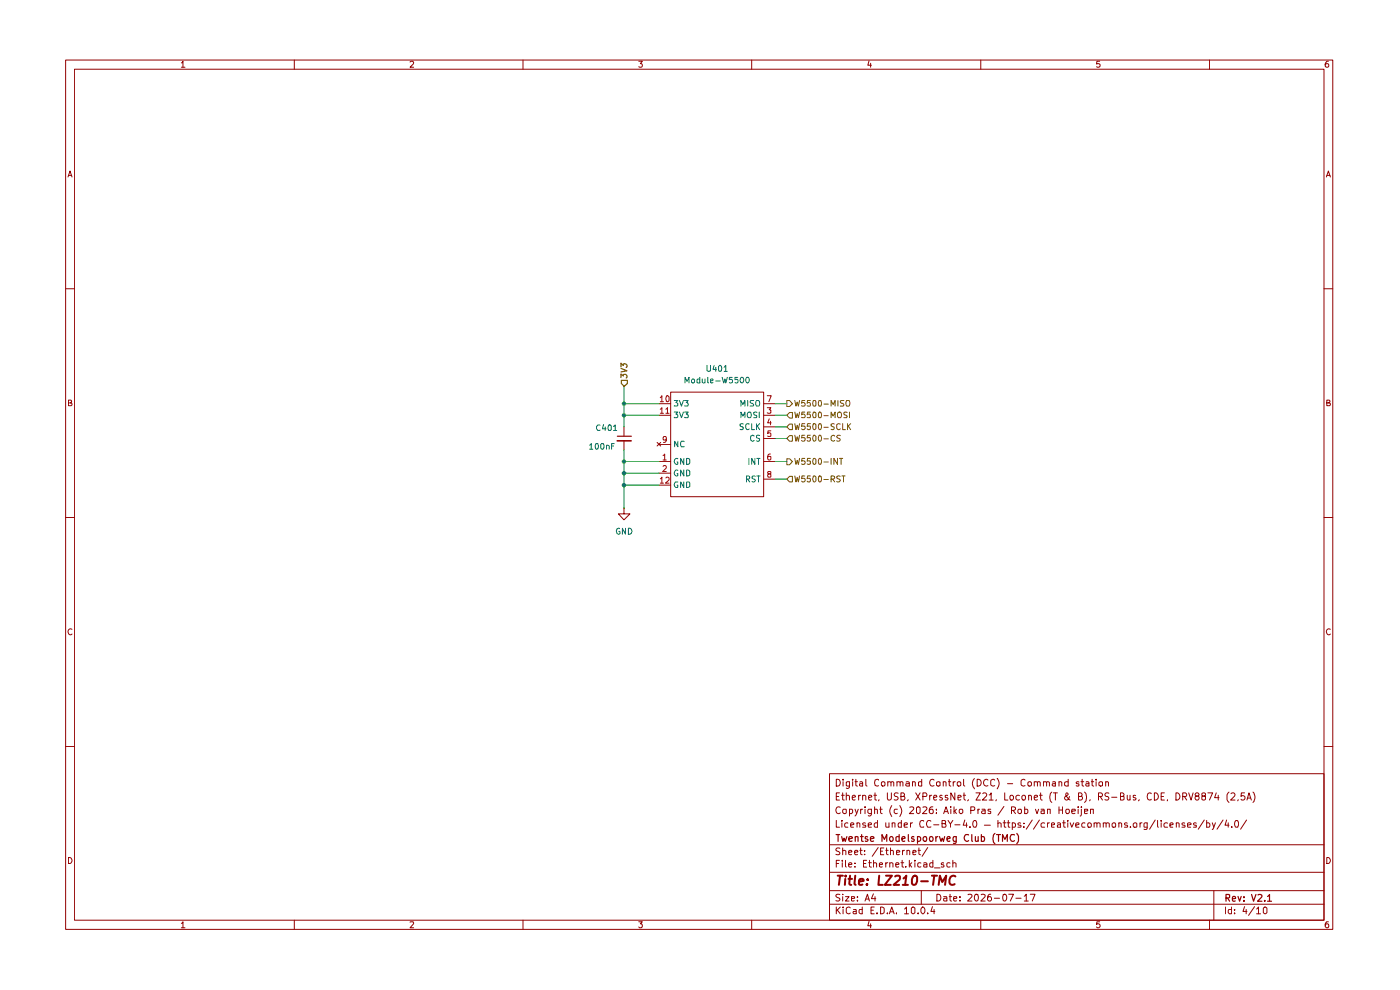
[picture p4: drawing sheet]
<svg xmlns="http://www.w3.org/2000/svg" width="297mm" height="210mm" viewBox="0 0 297 210" stroke-linecap="round" stroke-linejoin="round" font-family="sans-serif">
<g fill="none" stroke="#920000" stroke-width=".21">
<path d="M13.9 12.7h268.8v184.4h-268.8zM15.8 14.7h265.1v180.5h-265.1zM38.5 13.3h.1l.2-.3v1.3M38.5 14.3h.7M62.4 12.7v2M87 13.2l.5-.2 .3 .2-.1 .4-.7 .7h.8M111 12.7v2M135.5 13h.8l-.5 .5 .4 .1v.6h-.7M159.5 12.7v2M184.4 12.9l-.3 .9h.8M184.7 13.4v.9M208.1 12.7v2"/>
<path d="M233.3 13h-.6l-.1 .6h.7v.6h-.7M256.6 12.7v2M281.8 13a.71 .71 0 0 0-.7 .5 .71 .71 0 0 0 .3 .8l.4-.1v-.6l-.4-.1-.3 .3M14.4 37.5l.5-1.2 .4 1.2M14.5 37.2h.7M281.4 37.5l.4-1.2 .4 1.2M281.5 37.2h.6M13.9 61.3h1.9M280.9 61.3h1.8M14.5 85.5h.4l.3-.3-.2-.3h-.5v1.2h.6l.2-.5-.4-.1M132.4 90.5v2M132.4 93.5v2"/>
<path d="M281.5 85.5h.4l.2-.3-.1-.3h-.5v1.2h.6l.1-.5-.3-.1M13.9 109.8h1.9M280.9 109.8h1.8M15.3 133.5a.59 .59 0 0 0-.9 .5 .59 .59 0 0 0 .8 .6l.1-.1M282.2 133.5a.59 .59 0 0 0-.8 .5 .59 .59 0 0 0 .7 .6l.1-.1M13.9 158.4h1.9M280.9 158.4h1.8M176 164.1h104.9v31.1h-104.9zM176 179.2h104.9M177.4 174v1.5h.7M177.4 165.3a.73 .73 0 0 1 .9 .7 .73 .73 0 0 1-.9 .7zM177.4 168.9h.5"/>
<path d="M178.1 168.2h-.7v1.5h.7M178.2 180l-.6-.1-.3 .2 .1 .4 .8 .4-.1 .3h-.8M178.3 171.2a.67 .67 0 0 0-1 .6 .67 .67 0 0 0 .9 .7l.1-.1M178.5 168.7h.6M178.6 174v.2M178.6 174.5v1M178.8 168.2v1.4l.3 .1M178.8 179.9v1.4M178.9 171.7h.6l-.1 .8a.45 .45 0 0 1-.6-.2zM178.9 165.3v.2M178.9 165.8v.9M179.5 168.9l.1-.1a.36 .36 0 0 1 .6 .1v.8"/>
<path d="M179.5 168.2v1.5M179.9 174.6a.45 .45 0 0 0-.7 .2l.1 .6 .6 .1M180.2 172.5l.4 .1 .3-.3-.2-.6h-.5v1.4M180.2 165.8v1.2a.45 .45 0 0 1-.7 .2M180.2 165.9h-.7v.8h.7M180.5 175l.6-.1-.1-.4h-.4l-.1 .2v.6v.2h.6M180.8 169.2l.7-.2-.2-.3-.4 .1-.1 .7 .3 .2 .3-.1M180.9 165.3v.2M180.9 165.8v.9M181.4 171.7l.3 .9M181.4 165.8h.5M181.6 165.3v1.3l.3 .1"/>
<path d="M181.8 174.7l.2-.2 .4 .2v.8M181.8 174.5v1M182.1 171.7l-.7 1.4M182.2 168.7v1M182.4 165.9l.4-.1 .2 .2v.7M182.6 179.9v1.2l.3 .2M182.6 168.7l-.4 .2M182.6 171.7v.9M183 171.7h-.3l-.1 .2M183 168.9l.1-.1a.36 .36 0 0 1 .6 .1v.8M183 166.2h-.6l-.1 .2 .3 .3h.4M183 168.7v1"/>
<path d="M183.5 171.1v.1M183.5 171.7v.9M183.6 174.6l-.3-.1-.3 .2 .1 .3h.5v.5h-.6M183.7 165.3v1.3l.2 .1M184.2 175l.7-.1v-.3l-.5-.1-.2 .2 .1 .8h.6M184.3 169.2l.6-.2-.1-.3-.4 .1-.1 .7 .1 .2 .5-.1M184.9 172.5a.52 .52 0 0 1-.8-.2l.2-.6h.6l-.1 1.2-.3 .2-.3-.1M185.4 168.7h.6M185.5 171.7h.5l.1 .9M185.5 171.1v1.5M185.6 168.2v1.4l.4 .1M186.1 174v1.5h-.5l-.1-.7 .2-.3 .4 .1"/>
<path d="M186.3 179.8l-1.3 1.8M186.4 165.5a.55 .55 0 0 0-.7 0 .55 .55 0 0 0-.2 .7l.1 .4 .4 .1h.4M186.5 169.6l-.1 .3M186.6 171.7h.6M186.8 171.1v1.3l.4 .2M187.1 165.9h.6v.8h-.6zM187.5 179.9h-.7v1.4h.7M187.9 174.5l.1 1 .6-.1M188.1 179.9v1.2l.3 .2M188.3 168.2v1.2l.2 .3 .4-.1 .2-.2v-1.2M188.3 165.9l.5-.1 .2 .2v.7M188.3 165.8v.9"/>
<path d="M188.6 174.5v1M188.9 179.9v1.4M189 166l.2-.2 .4 .2v.7M189.2 170.9a1.74 1.74 0 0 0 0 2.3M189.3 174.7l.1-.2 .5 .1v.9M189.3 174.5v1M190.3 165.9l.4-.1 .3 .2v.7M190.3 165.8v.9M190.4 171.7h-.5l-.2 .2v.4l.2 .3 .5-.1M190.5 168.3l-.6-.1-.1 .2v.4l.6 .2 .1 .4-.3 .3-.5-.1M190.9 170.9a1.74 1.74 0 0 1 0 2.3M191 166l.1-.2 .5 .2v.7"/>
<path d="M191.1 168.9h.5l.2-.1 .1-.3-.3-.3h-.5v1.5h.6a.45 .45 0 0 0 .1-.8h-.2M191.2 174v1.5h-.6v-.9h.6M191.8 175l.7-.1v-.3l-.4-.1-.3 .2 .1 .8h.6M192.2 165.9l.5-.1 .2 .2v.7M192.7 169.6l-.2 .3M192.9 166.2h-.7l-.1 .2 .3 .3h.5M193 171.2l.6-.1 .2 .5-.9 1h.9M193.2 174.5v1M193.6 174.5l-.4 .3M193.6 165.9l.4-.1 .2 .2v.7M193.6 165.8v.9M194.3 168.2l.9 1.5"/>
<path d="M194.5 171.2l.4-.1 .3 .3v.9l-.3 .3-.5-.3zM194.9 179.9v1.2l.4 .2M195.2 168.2l-.9 1.5M195.5 165.9h-.6v.8h.6M195.5 165.3v1.4M195.8 171.2l.6-.1 .2 .5-.9 1h.9M195.8 168.9h.7a.45 .45 0 0 0-.1-.7h-.6v1.5M196 174.2v-.1a.5 .5 0 0 0-.8 .3v.9l.2 .2 .6-.1M196.8 179.8l-1.2 1.8M197.2 168.7v1M197.5 174.2l-.1-.1a.75 .75 0 0 0-.9 .4 .75 .75 0 0 0 .3 1l.7-.1M197.6 168.7l-.4 .2"/>
<path d="M197.9 171.1l-.5 .1a1.01 1.01 0 0 0-.1 1.3h.6l.1-.5-.3-.3h-.4l-.2 .3M198.1 169.2l.6-.2-.1-.3-.4 .1-.1 .7 .1 .2 .5-.1M198.1 175h1.1M198.2 165.5a.68 .68 0 0 0-1 .4 .68 .68 0 0 0 .7 .8h.3M198.7 172.4v.2M198.7 171.7v.1M198.7 165.9h.7v.8h-.7zM199.9 174.7h.6v-.6l-.6-.1v1.5h.6l.2-.5-.3-.3M199.9 168.8l-.4-.1-.2 .2 .2 .3 .4 .2v.2h-.6M200.1 165.9l.4-.1 .2 .2v.7M200.1 165.8v.9M200.2 172.6l.5-1.5 .5 1.5"/>
<path d="M200.4 172.2h.6M201 168.8h-.5v.3l.6 .3-.1 .3-.5-.1M201.1 174l.5 .8 .5-.8M201.2 165.8h.5M201.4 165.3v1.3l.3 .1M201.6 174.8v.7M201.7 171.1v.1M201.7 171.7v.9M202.2 165.8v.9M202.4 171.1v1.5M202.5 172l.4 .6M202.6 168.2v1.5l-.9-1.5v1.5"/>
<path d="M202.6 175h1.1M202.6 165.8l-.4 .3M202.9 171.7l-.5 .5M203.2 165.9h.5v.8h-.5zM203.2 169.2l.7-.2-.1-.2h-.6v.8h.6M203.6 171.7h.6l.1 .6-.3 .3h-.3l-.2-.3zM204.3 168.7h.5M204.4 165.3v1.3l.3 .1M204.5 168.2v1.3l.3 .2M204.7 173.9l-.4 1.1h.9M205 174.5v1M205.4 169.6l-.1 .3"/>
<path d="M205.8 175.4v.1M205.9 171.9l.8-.1v-.6l-.8-.1v1.5M206.7 174a.78 .78 0 0 1 .6 .6 .78 .78 0 0 1-.3 .8l-.4 .1-.1-.3a.99 .99 0 0 1 .2-1.2zM206.7 165.1a1.64 1.64 0 0 0 0 2.2M207 168.2h1l-1 1.5h1M207.3 165.3a.73 .73 0 0 1 .9 .7 .73 .73 0 0 1-.9 .7zM207.5 171.7v.9M207.8 171.7h-.2l-.1 .2M208.3 171.7h.6l.1 .9M208.5 168.4l.2-.2h.3l.3 .4-.9 1.1h.9M208.8 175h1.3M209 172h-.5l-.3 .2 .3 .4 .5-.1"/>
<path d="M209.6 165.5a.65 .65 0 0 0-1 .5 .65 .65 0 0 0 .9 .7h.1M209.8 168.6l.4-.2 .1-.2v1.5M209.8 169.7h.9M210.2 171.7h-.5l-.1 .1 .2 .3 .4 .1v.3h-.6M211 165.5l-.4-.2-.4 .3 .1 1 .3 .1h.4M211.4 169.6l-.1 .3M211.5 165.1a1.62 1.62 0 0 1 0 2.2M211.7 174.7l.3-.2 .4 .2v.8M211.7 174v1.5M212.8 174.5h.6M213 171.1l-1.3 1.8M213.1 174v1.3v.2h.3"/>
<path d="M213.1 168.2v1.5h.7M213.7 174.5h.5M213.7 166.2h1.1M213.9 174v1.3l.1 .2h.2M214.3 168.8l.5-.1 .2 .2v.5l-.2 .3-.5-.1zM214.6 171.9l.7-.1 .1-.1-.1-.5-.7-.1v1.5M214.8 174.6a.45 .45 0 0 1 .6 .2l-.1 .6-.5 .1M214.8 174.5v1.5M214.9 171.9l.5 .7M216.1 171.7h.5v.8a.45 .45 0 0 1-.7-.2zM216.3 168.8a.52 .52 0 0 0-.8 .1l.2 .7h.6M216.5 174.6l-.3-.1-.3 .2 .1 .3h.5v.5h-.6"/>
<path d="M216.8 168.9l.2-.2 .5 .1v.8l-.5 .1-.2-.3zM217.2 175.4v.1M217.2 174.6v.1M217.4 171.7h.5l.2 .2v.4l-.3 .3-.4-.1M217.4 171.1v1.5M217.5 165.5l-.5-.2-.4 .3 .1 1 .3 .1h.5M218.1 165.9h.6v.8h-.6zM218.2 168.9v-.1a.36 .36 0 0 1 .6 .1v.8M218.2 168.7v1M219 173.9l-1.3 2M219.4 169.2l.7-.2v-.2l-.4-.1-.3 .2 .1 .7h.6M219.4 165.9l.4-.1 .3 .2v.7"/>
<path d="M219.4 165.8v.9M219.7 171.7l.3 .9 .3-.9M220.1 166l.2-.2 .4 .2v.7M220.5 173.9l-1.3 2M220.5 168.7h.6M220.8 168.2v1.3l.3 .2M220.8 171.7h.6l.1 .9M221.4 165.9l.4-.1 .2 .2v.7M221.4 165.8v.9M221.5 172l-.7 .1v.4h.7M221.6 174.6a.52 .52 0 0 0-.8 .2l.2 .7h.6M222 166l.2-.2 .4 .2v.7"/>
<path d="M222.2 171.7h.6v.9M222.2 171.7v.9M222.2 174.5v1M222.6 174.5l-.4 .3M223 175l.7-.1-.1-.4h-.4l-.2 .2v.6l.1 .2h.5M223.1 168a1.62 1.62 0 0 0 0 2.2M223.3 165.9h.6v.8M223.5 168.2h.8M223.9 166.2h-.6l-.1 .2 .3 .3h.4M223.9 168.2v1.5M224.3 174.6l.4-.1 .3 .2v.8h-.7v-.5l.7-.1M224.7 165.9l.4-.1 .2 .2v.7"/>
<path d="M224.7 165.8v.9M224.7 171.1v1.5M224.7 171.8h.7M225.4 174.5h.6M225.4 171.1v1.5M225.7 174v1.3l.1 .2h.2M226.3 171.7h.4l.2 .2v.4l-.3 .3h-.2l-.3-.3zM226.5 174v.2M226.5 174.5v1M226.6 165.9l-.4-.1-.4 .3 .1 .6h.7M226.6 165.3v1.4M226.9 168.9a.58 .58 0 0 1-.3 .7 .58 .58 0 0 1-.7-.1v-.5l.7-.5-.2-.3-.3 .4 .9 1.1"/>
<path d="M227 174.5l.4 1 .4-1M227.4 172.1l.7-.1-.1-.3h-.5l-.1 .1v.6l.2 .2 .4-.1M228.2 175l.7-.1v-.3l-.4-.1-.3 .2 .1 .8h.6M228.7 171.1v.1M228.7 171.7v.9M228.8 168.9h.5l.2-.1 .1-.3-.3-.3h-.5v1.5h.5l.3-.2 .1-.3-.4-.3M228.9 165.9l-.3-.1-.3 .2 .1 .2 .5 .1v.4h-.6M229.3 165.8h.6M229.4 171.7v1.1l-.3 .3M229.4 171.1v.1M229.6 165.3v1.3l.3 .1M230.1 172.1l.7-.1-.1-.3h-.6v.8h.6"/>
<path d="M230.1 168a1.62 1.62 0 0 1 0 2.2M230.2 174.6l-.5-.1-.2 .3 .2 .7h.5M230.4 165.9l.4-.1 .2 .2v.7M230.8 174.6a.45 .45 0 0 1 .7 .2l-.1 .6-.6 .1zM231 166.2h-.6l-.1 .2 .2 .3h.5M231.3 169.6l-.1 .3M231.3 171.7h.6v.9M231.3 171.7v.9M231.5 165.8h.5M231.7 165.3v1.3l.3 .1M232.1 174.7l.3-.2 .3 .1v.9M232.1 174.5v1"/>
<path d="M232.5 165.3v.2M232.5 165.8v.9M232.7 174.7l.3-.2 .4 .2v.8M233 168.9h.7l.2-.2-.1-.3-.3-.2h-.5v1.5M233.2 165.9h.7v.8h-.7zM233.4 168.9l.5 .8M234.1 174.7l.2-.2 .3 .1v.9M234.1 174.5v1M234.6 165.9l.4-.1 .2 .2v.7M234.6 165.8v.9M234.6 174.7l.3-.2 .4 .2v.8M235.2 168.3l-.6-.1-.1 .2v.4l.1 .1h.4l.2 .5-.2 .3-.6-.1"/>
<path d="M235.8 169.1h1.1M236.2 174.5h.2l.3 .3-.1 .7h-.5l-.2-.3v-.4zM237.4 174.7l.1-.2 .5 .2v.8M237.4 174.5v1M237.7 168.9h.6l.2-.3-.1-.2-.7-.2v1.5h.5l.3-.2v-.5l-.4-.1M239.1 174.6l-.3-.1-.3 .2 .1 .3h.5v.5h-.6M239.1 168.7l.1 .9 .4 .1 .1-.2M239.7 168.7v1M239.8 175.4v.1M240.4 174.8a.45 .45 0 0 1 .8-.1l-.1 .8h-.5zM240.9 168.8h-.5v.3l.6 .3-.3 .3-.3-.1M241.7 169.6l-.2 .3"/>
<path d="M241.8 174.5v1M242.3 174.5l-.5 .3M243.4 174.5v1.2l-.3 .3-.4-.1M243.4 174.6l-.5-.1-.2 .2v.7l.7 .1M244.2 168.4v-.1a.69 .69 0 0 0-.8 .2 .69 .69 0 0 0 .1 .9v.1a.55 .55 0 0 0 .7 .1v-.1M244.9 168.2a.77 .77 0 0 1 .8 .7 .77 .77 0 0 1-.8 .8zM245.1 173.9l-1.2 2M245.6 174v1.3l.1 .2M246.3 174v.2M246.3 174.5v1M246.3 168.9h.5M247 168.2h-.7v1.5h.7"/>
<path d="M247.7 174.6a.52 .52 0 0 0-.8 .2l.2 .7h.6M247.7 169.6l-.1 .3M248.2 175l.7-.1-.2-.4-.5 .2v.6l.1 .2h.5M249.5 168.2a.77 .77 0 0 1 .8 .7 .77 .77 0 0 1-.8 .8zM249.5 174.7l.2-.2 .4 .2v.8M249.5 174.5v1M250.9 168.9h.8a.45 .45 0 0 0-.2-.7h-.6v1.5M251.2 168.9l.6 .8M251.3 174.6l-.3-.1-.3 .2 .1 .3h.5v.5h-.6M251.9 175l.8-.1-.1-.3-.4-.1-.3 .2 .1 .8h.6M252.2 168.2l.5 1.5 .4-1.5M253.8 174.6l-.4-.1-.2 .2 .1 .3h.5v.5h-.6"/>
<path d="M253.8 168.9l-.3-.3 .1-.2 .2-.2h.3l.3 .4-.3 .3h-.5a.52 .52 0 0 0 .2 .8h.3a.46 .46 0 0 0 .3-.4 .46 .46 0 0 0-.3-.4M255.2 168.9l-.2-.2v-.3l.2-.2 .4 .1 .1 .4-.7 .2v.6l.2 .2 .5-.2v-.6h-.2M255.5 173.9l-1.3 2M256 174v1.5h.5l.2-.7-.3-.3-.4 .1M256.2 168.2h1.1l-.7 1.5M257.2 174.5l.3 1M257.8 174.5l-.5 1.4-.1 .1M258 168.2l-.3 1h.9M258.4 168.7v1M259.5 173.9l-1.3 2M260.2 173.9l-.3 1.1h.8M260.6 174.5v1"/>
<path d="M260.7 168l-.4 .6v1l.4 .6M261.1 168.4l.6-.2 .3 .4-.9 1.1h.9M261.3 175.4v.1M262.2 174a.78 .78 0 0 1 .6 .6 .78 .78 0 0 1-.2 .8l-.4 .1-.2-.3a.99 .99 0 0 1 .2-1.2zM262.7 169.6l-.1 .3M264 168.2h-.6l-.1 .7 .1-.1 .5 .1 .2 .1-.1 .5-.2 .2h-.4l-.1-.2M264.5 173.9l-1.3 2M264.5 169.7l.5-1.5 .5 1.5M264.6 169.3h.7M265.8 168a1.62 1.62 0 0 1 0 2.2M14.5 181.9a.65 .65 0 0 1 .8 .6 .65 .65 0 0 1-.8 .7zM38.5 195.9l.3-.4v1.3"/>
<path d="M38.5 196.8h.7M62.4 195.2v1.9M87 195.6l.7-.1 .1 .3-.8 1h.8M111 195.2v1.9M135.5 195.5h.8l-.5 .5 .5 .2-.1 .5-.5 .1-.2-.2M159.5 195.2v1.9M176 191.8h104.9M176 188.9h104.9M176 185h104.9M177.4 192.4v1.4M177.4 183.2h.5M177.6 193l.7 .8"/>
<path d="M178.1 182.5h-.7v1.4M178.2 189.8h-.8l-.1 .3 .8 .4 .1 .4-.3 .2-.6-.1M178.3 192.4l-.9 .8M178.7 182.5v.2M178.7 183v.9M178.8 189.7v.1M178.8 180.5l.4-.1 .2 .1v.8M178.8 190.2v.9M178.9 192.4v.2M178.9 192.9v.9M179.4 190.2h.7l-.7 .9h.7M179.4 182.5v1.3l.1 .1"/>
<path d="M180 183.4l.7-.1-.2-.3-.5 .2v.6l.3 .1 .3-.1M180 180.8l.7-.1-.2-.3-.5 .1v.6l.3 .2 .3-.1M180.4 192.6l-.4-.2-.5 .3 .1 1 .4 .1 .4-.1M180.6 190.6l.7-.1-.1-.3h-.6v.8h.6M181.1 192.9h.5v.9M181.3 180.8l.7-.1-.2-.3h-.3l-.2 .1v.6l.2 .2 .4-.1M181.4 183.8v.1M181.4 183.1v.1M181.6 193.2l-.5 .1-.1 .2 .1 .3h.5M181.9 191v.1M181.9 190.2v.2M182.4 180.4h.5"/>
<path d="M182.9 192.9h-.5l-.2 .7a.45 .45 0 0 0 .7 .2M182.9 192.4v1.4M183.2 183.2h.5M183.4 181.2v.1M183.4 180.5h.1M183.5 191.1l.5-1.4 .4 1.4M183.7 190.7h.7M183.8 182.5h-.6v1.4h.6M184.3 183h.6M184.4 195.4l-.3 1h.8M184.4 182.5v1.3l.5 .1M184.7 196v.8"/>
<path d="M184.8 193.1h.5M185.3 189.6l-.4 1h.9M185.3 183.1l.4-.1 .3 .2v.7M185.3 182.5v1.4M185.5 192.4h-.7v1.4h.7M185.6 190.2v.9M186 193.7v.1M186.6 183.4l.6-.1-.1-.3-.5 .2v.6l.2 .1 .4-.1M186.8 192.4h.4l.4 .3v.8l-.4 .3h-.4zM186.8 180.5h.4M187.9 183v.9M187.9 180.4h.5"/>
<path d="M188.3 193.7v.1M188.3 183l-.4 .1v.2M188.7 193.8l.5-1.4 .5 1.4M188.8 183.1l.4-.1 .2 .2v.7M188.8 183v.9M188.8 193.4h.7M188.9 180.5l.5-.1 .1 .1v.8M190 183.4l.7-.1-.2-.3h-.3l-.2 .2v.6l.2 .1 .4-.1M190.2 193.7v.1M190.2 180.8l.7-.1-.1-.2h-.6v.7h.6M191.1 183h.6M191.4 182.5v1.3l.3 .1"/>
<path d="M191.5 180.4v.9M191.9 192.8l.4-.4v1.4M191.9 180.4l-.4 .2M191.9 193.8h.8M192.1 183.8v.1M192.4 180.5l.4-.1 .2 .1v.8M192.4 180.4v.9M192.9 182.5v1.4M193 183.4l.4 .5M193.3 192.7l.4-.3 .4 .3v.9l-.3 .2-.5-.2zM193.4 183l-.5 .5M193.7 180.8l.6-.1v-.2h-.6v.7h.6"/>
<path d="M194.1 182.5v.2M194.1 183v.9M194.8 193.7v.1M194.8 180.4h.5M195.4 183.1l-.5-.1-.2 .3 .1 .5h.6M195.4 188.9v2.9M195.7 192.4h.2a.8 .8 0 0 1 .3 .8 .8 .8 0 0 1-.5 .6 .89 .89 0 0 1 0-1.4zM196 183.1l.4-.1 .2 .2v.7M196.6 183.3l-.6 .1v.4h.6M196.8 193.7v.1M197.8 192.3l-.3 1h.8M197.9 183.1l-.4-.1-.3 .3 .1 .5h.6"/>
<path d="M197.9 182.5v1.4M198.2 192.9v.9M198.2 184.1h1.2M198.7 189.7a.73 .73 0 0 1 .9 .7 .73 .73 0 0 1-.9 .7zM200.2 190.2h.6l.1 .9M200.2 183.1l-.3-.1-.2 .3 .1 .1h.3l.2 .4-.2 .1-.4-.1M200.9 190.5l-.7 .1v.4h.7M201.4 190.2h.5M201.5 189.7v1.3l.4 .1M201.5 183.1l-.4-.1-.2 .3 .1 .5h.5M202.1 183.1l.5-.1 .2 .2v.7M202.1 182.5v1.4"/>
<path d="M202.3 190.6l.7-.1-.1-.3h-.5l-.1 .2v.6l.2 .1 .4-.1M203.7 191v.1M203.7 190.2v.2M205.4 189.8l.5-.1 .3 .4-.9 1h.9M206.9 189.8h.5a1.01 1.01 0 0 1-.2 1.3 .87 .87 0 0 1-.3-1.3zM208.1 195.2v1.9M208.1 189.8h.8l.1 .3-.9 1h.9M210.2 189.7a.57 .57 0 0 0-.7 .6v.6l.3 .2h.3l.2-.2v-.4l-.2-.3h-.3l-.3 .3M210.9 190.5h1.1M212.8 189.8l.3-.1a.73 .73 0 0 1 .5 .7 .73 .73 0 0 1-.5 .7l-.3-.1-.1-.5zM214 189.7h1l-.7 1.4M215.5 190.5h1.1"/>
<path d="M217.3 190.1l.4-.4v1.4M217.3 191.1h.8M218.6 189.7h1l-.6 1.4M233.3 195.5h-.6l-.1 .6 .2-.1h.3l.3 .2v.3l-.3 .3h-.3l-.2-.2M256.6 195.2v1.9M257.5 188.9v6.3M260 192.4v1.4M261.2 192.9h-.5l-.1 .3v.4l.2 .2h.4M261.2 192.4v1.4M261.9 193.7v.1M261.9 192.9v.2M264 192.3l-.3 1h.8"/>
<path d="M264.4 192.9v.9M266.1 192.3l-1.2 1.9M266.6 192.8l.4-.4v1.4M266.6 193.8h.8M268 192.7l.3-.3 .5 .3v.9l-.4 .2-.4-.2zM281.5 181.9a.65 .65 0 0 1 .7 .6 .65 .65 0 0 1-.7 .7zM281.8 195.5h-.4l-.3 .5v.5l.3 .3 .4-.1v-.7h-.4l-.3 .2"/>
</g>
<g fill="none" stroke="#920000" stroke-width=".25">
<path d="M131 92.5h2.9M177.4 177h.7M177.8 177v1.5M178.6 177.5l.2 1 .3-.7 .2 .7 .4-1M180.1 178l.7-.2v-.3h-.5l-.2 .2 .1 .7h.6M181.4 177.6l.2-.1h.4v1M181.4 177.5v1M182.5 177.5h.6M182.8 177v1.4l.3 .1M184.1 177.5h-.5v.4l.5 .2-.2 .4-.3-.1M184.7 178l.7-.2-.1-.3h-.4l-.2 .2v.7h.6M187.1 178.5v-1.5l.5 1 .5-1v1.5"/>
<path d="M188.8 177.6l.4-.1a.6 .6 0 0 1 0 1h-.2a.6 .6 0 0 1-.2-.9zM190.7 177.5h-.4l-.2 .1v.7l.2 .2 .4-.1M190.7 177v1.5M191.3 178l.7-.2-.2-.3h-.4l-.1 .7 .3 .3 .3-.1M192.7 177v1.4l.2 .1M193.9 177.5h-.4l-.1 .2 .1 .3 .5 .1-.1 .3h-.5M194.6 177.5h.4l.3 .3-.1 .6h-.6M194.6 177.5v1.4M197.3 177.5h.4a.6 .6 0 0 1 0 1l-.4-.1zM198.5 177.5v1M199 177.5l-.5 .3M199.3 177.5l.3 1 .3-.7 .2 .7 .3-1"/>
<path d="M200.9 178l.7-.2-.2-.3h-.4l-.1 .7 .3 .3 .3-.1M202.9 177.5v1.1l-.2 .3h-.4M202.9 177.5h-.5l-.2 .3 .1 .6h.6M205.5 177.1l-.6-.1a.7 .7 0 0 0-.4 1 .7 .7 0 0 0 1 .3M206.2 177v1.4l.1 .1M206.9 177.5v.9l.4 .1 .2-.2M207.5 177.5v1M208.2 177.5h.4l.3 .3-.1 .6h-.6M208.2 177v1.5M211.1 176.8a1.64 1.64 0 0 0 0 2.2M211.4 177h.9M211.8 177v1.5"/>
<path d="M212.7 178.5v-1.5l.5 1 .5-1v1.5M215.2 177.1l-.7-.1a.75 .75 0 0 0-.2 1 .75 .75 0 0 0 .8 .4l.1-.1M215.7 176.8a1.76 1.76 0 0 1 .2 1.9l-.2 .3M260.1 190.5l.7-.1 .1-.6-.8-.1v1.5M260.4 190.5l.5 .7M261.4 190.7l.7-.1-.1-.4h-.5l-.1 .7 .2 .3 .4-.1M262.6 190.2l.4 1 .3-1M263.9 191v.2M263.9 190.2v.2M265.5 189.7l.4 1.5 .5-1.5M266.9 189.8h.7l.1 .4-.9 1h.9M268.3 191v.2"/>
<path d="M268.9 190.2l.4-.5v1.5M268.9 191.2h.8"/>
<circle cx="196.2" cy="178" r=".48"/>
</g>
<g fill="none" stroke="#920000" stroke-width=".42">
<path d="M177.7 185.8h1.1M178.2 185.8l-.2 1.9M179.3 186.4l-.1 1.3M179.4 185.8v.1M180 186.4h.8M180.3 185.8l-.1 1.6 .4 .3M181.4 185.8l-.1 1.6 .2 .3M182.2 187l1-.1-.1-.4a.6 .6 0 0 0-.8 .2v.9h.7M184 187.5l-.1 .2-.1-.1 .2-.1-.1 .2M184.1 186.5v.2M186.5 185.8l-.2 1.9h1M188 185.8h1.2l-1.5 1.9h1.3"/>
<path d="M189.9 185.9l.3-.1h.5l.2 .1v.4l-.1 .3-1.2 1.1h1.1M191.5 187.7h1.1M191.7 186.3l.6-.5-.3 1.9M193.7 185.9l.4-.1 .4 .1a1.65 1.65 0 0 1-.3 1.7l-.4 .1-.3-.2a1.72 1.72 0 0 1 .2-1.6zM195.4 186.9h1.4M197.7 185.8h1.1M198.2 185.8l-.3 1.9M199.1 187.7l.3-1.9 .5 1.3 .8-1.3-.2 1.9M202.7 185.9l-.1-.1a.85 .85 0 0 0-1.2 .8v.6a.66 .66 0 0 0 1.1 .3"/>
</g>
<path d="M130.9 93.5h3" fill="none" stroke="#920000" stroke-width=".34"/>
<path d="M131.8 80.7h1.3v.7l-.7 .6-.6-.6z" fill="#fff"/>
<path d="M131.7 78.1l1.3 .5-1.3 .3M131.7 77.8v-.8l.5 .5v-.3l.3-.1 .5 .4v.3l-.2 .2M131.7 80.1v-.8l.5 .5 .1-.4h.5l.2 .3v.3l-.2 .2M131.8 80.7h1.3v.7l-.7 .6-.6-.6z" fill="none" stroke="#765500" stroke-width=".25"/>
<g fill="none" stroke="#920000" stroke-width=".21">
<path d="M139.4 93.8l.8 .8M139.8 97.9h2.5M139.8 88.1h2.5M139.8 85.6h2.5M139.8 94.3h2.5M140.2 93.8l-.8 .8M142.3 83.2h19.7v22.2h-19.7zM162 97.9h2.5M162 88.1h2.5M162 90.5h2.5M162 93h2.5M162 85.6h2.5"/>
<path d="M132.4 107.8v1.2h1.2l-1.2 1.3-1.2-1.3h1.2M132.4 107.8h.1M139.8 100.4h2.5M139.8 102.9h2.5M162 101.6h2.5"/>
</g>
<g fill="none" stroke="#ba0000" stroke-width=".21">
<path d="M140.1 84.4l.3-.5v1.3M140.1 86.8l.3-.3v1.2M140.1 85.2h.7M140.1 87.7h.7M140.7 96.6l.3-.3v1.3M140.7 98.9l.1-.1h.4l.1 .1v.4l-.7 .7h.7M140.7 97.6h.6M141.3 86.8l.3-.3v1.2M141.3 87.7h.6M141.3 93.2v.1h-.5v-.6l.4-.1 .1 .1v.8l-.1 .3h-.4M141.5 83.9l.4 .3v.8l-.4 .2a.9 .9 0 0 1 0-1.3zM162.8 86.5h.7l-.3 .4 .3 .1v.6h-.7"/>
<path d="M162.8 83.9h.8l-.5 1.3M163.2 88.9l-.3 .8h.7M163.4 96.3l-.4 .1-.1 .9 .2 .3 .4-.2-.1-.6h-.5v.2M163.4 89.4v.7M163.5 91.4h-.6v.6l.1-.2h.4l.1 .2v.5h-.6M140.1 101.6l.3-.4v1.3M140.1 102.5h.7M141.3 101.4l.1-.2 .5 .1v.5l-.7 .7h.7M163.1 100.5l-.2-.2v-.3h.5l.1 .5h-.4a.42 .42 0 0 0-.2 .7l.6-.1v-.5l-.1-.1"/>
</g>
<g fill="none" stroke="#006665" stroke-width=".21">
<path d="M143 85h.8l-.4 .4 .4 .2v.4l-.2 .1h-.6M143 87.4h.8l-.4 .4 .4 .3v.3l-.2 .2-.6-.1M143.8 97.3l-.2-.1a.6 .6 0 0 0-.6 .7 .6 .6 0 0 0 .8 .5v-.4h-.2M143.8 99.8a.58 .58 0 0 0-.8 .5 .58 .58 0 0 0 .8 .6v-.4h-.2M143.8 93.6v1.2l-.7-1.2v1.2M144.1 85l.5 1.1 .4-1.1M144.1 87.4l.5 1.2 .4-1.2M145.1 97.2v1.3l-.7-1.3v1.3M145.1 99.7v1.3l-.7-1.3v1.3M145.2 93.7l-.6-.1-.2 .2v.7l.2 .3 .6-.1M145.2 85h.8l-.4 .4 .4 .2-.1 .5h-.7M145.2 87.4h.8l-.4 .4 .4 .3-.1 .5-.7-.1"/>
<path d="M145.7 97.2a.52 .52 0 0 1 .6 .4v.6a.52 .52 0 0 1-.6 .3zM145.7 99.7a.52 .52 0 0 1 .6 .3v.7l-.6 .3zM157.2 88.6v-1.2l.4 .9 .4-.9v1.2M157.2 86.1v-1.1l.4 .8 .4-.8v1.1M157.7 90h-.7v.4l.6 .1 .1 .2-.1 .4h-.6M158.6 87.6l.5-.2a.86 .86 0 0 1 .1 1.2h-.4a.74 .74 0 0 1-.2-1zM158.6 85v1.1M158.9 97.2v1.3M159 90h-.1a.45 .45 0 0 0-.7 .1l.1 .8a.37 .37 0 0 0 .3 .2 .37 .37 0 0 0 .4-.1M159.5 89.9v1.2h.6M159.9 85h-.6l-.2 .2 .3 .3h.2l.3 .3v.2l-.2 .1h-.6M160 92.5l-.3-.2a.65 .65 0 0 0-.5 .7 .65 .65 0 0 0 .5 .6l.3-.2"/>
<path d="M160.1 97.2v1.3l-.6-1.3v1.3M160.5 85h.5l.1 .1 .1 .6-.2 .4h-.5l-.1-.1-.1-.6zM160.5 89.9v1.2M160.6 87.5h-.7v.3l.7 .5-.1 .3h-.6M160.6 97.2h.6M160.6 90.4l.6 .7M160.9 97.2v1.3M161.1 87.4v1.2M161.2 92.4l-.6-.1-.1 .2v.3l.6 .2 .1 .3-.3 .3-.4-.1M161.2 89.9l-.7 .6M143.8 102.2h-.5a.61 .61 0 0 0-.2 .8 .61 .61 0 0 0 .7 .3v-.4h-.2M145.1 102.2v1.2l-.7-1.2v1.2"/>
<path d="M145.7 102.2h.5l.1 .3v.7l-.1 .1-.5 .1zM158.4 101.6h.6v-.6h-.6v1.2M158.6 101.6l.4 .6M160.2 101h-.7v.5l.7 .3-.2 .4-.5-.1M160.6 101h.6M160.9 101v1.2"/>
</g>
<path d="M167.5 92.4h.6v1.2h-.6l-.6-.6z" fill="#fff"/>
<path d="M167.5 92.4h.6v1.2h-.6l-.6-.6zM168.6 92.3l.3 1.3 .2-.9 .3 .9 .2-1.3M170.7 92.3h-.6l-.1 .6 .6-.1 .2 .2v.3l-.2 .3h-.4l-.2-.2M171.9 92.3h-.6l-.1 .6 .6-.1 .1 .6-.2 .2h-.3l-.2-.2M172.5 92.5l.3-.2 .3 .3v.7l-.3 .3-.3-.2zM173.9 92.3a.68 .68 0 0 1 .4 .7 .68 .68 0 0 1-.4 .6l-.3-.5 .1-.6zM174.8 93.1h.9M177.1 92.5l-.4-.2-.4 .4 .1 .7 .3 .2 .4-.2M178.3 92.4l-.5-.1-.3 .3 .1 .2 .5 .2 .2 .3-.3 .3-.5-.1" fill="none" stroke="#765500" stroke-width=".21"/>
<path d="M167.5 101h.6v1.2h-.6l-.6-.6z" fill="#fff"/>
<path d="M167.5 101h.6v1.2h-.6l-.6-.6zM168.6 101l.3 1.2 .2-.9 .3 .9 .2-1.2M170.7 101h-.6l-.1 .6 .6-.1 .2 .1v.4l-.2 .2h-.4l-.2-.1M171.9 101h-.6l-.1 .6 .6-.1 .1 .6-.2 .1h-.3l-.2-.1M172.5 101h.3l.3 .2v.8l-.3 .2-.3-.1zM173.7 101h.3a.78 .78 0 0 1-.1 1.2l-.3-.5zM174.8 101.7h.9M176.3 101.6h.5l.3-.2-.1-.4h-.7v1.2M176.7 101.6l.4 .6M178.3 101h-.7v.5l.5 .1 .2 .4-.3 .2-.5-.1M178.6 101h.7M178.9 101v1.2" fill="none" stroke="#765500" stroke-width=".21"/>
<path d="M167.5 90h.6v1.1h-.6l-.6-.6z" fill="#fff"/>
<g fill="none" stroke="#765500" stroke-width=".21">
<path d="M167.5 90h.6v1.1h-.6l-.6-.6zM168.6 89.9l.3 1.2 .2-.9 .3 .9 .2-1.2M170.7 89.9h-.6l-.1 .6 .6-.1 .2 .1v.4l-.2 .2h-.4l-.2-.1M171.9 89.9h-.6l-.1 .6 .6-.1 .1 .6-.2 .1h-.3l-.2-.1M172.5 90l.3-.1 .3 .2v.8l-.3 .2-.3-.1zM173.7 90l.3-.1a.78 .78 0 0 1-.1 1.2l-.3-.5zM174.8 90.6h.9M177 90h-.7v.4l.6 .1 .1 .2-.3 .4h-.4M178.3 90h-.1a.45 .45 0 0 0-.7 .1l.1 .8a.37 .37 0 0 0 .3 .2 .37 .37 0 0 0 .4-.1M178.8 89.9v1.2h.6M179.8 89.9v1.2M180 90.4l.5 .7"/>
<path d="M180.5 89.9l-.7 .6"/>
</g>
<path d="M166.9 85h.6l.6 .6-.6 .6h-.6z" fill="#fff"/>
<path d="M166.9 85h.6l.6 .6-.6 .6h-.6zM168.6 85l.3 1.1 .2-.8 .3 .8 .2-1.1M170.7 85h-.6l-.1 .5 .2-.1h.4l.2 .2v.4l-.2 .1h-.6M171.9 85h-.6l-.1 .5 .2-.1h.3l.2 .1v.6h-.7M172.5 85h.4l.2 .2v.8l-.2 .1h-.4zM173.8 85h.4l.1 .7-.2 .4h-.4l-.1-.7zM174.8 85.7h.9M176.3 86.1v-1.1l.4 .8 .5-.8v1.1M177.8 85v1.1M179 85h-.6l-.1 .2 .2 .3h.3l.2 .3v.2l-.1 .1h-.6M179.6 85h.5l.1 .1 .1 .6-.2 .4h-.5l-.1-.1-.1-.6z" fill="none" stroke="#765500" stroke-width=".21"/>
<path d="M166.9 97.3h.6l.6 .6-.6 .7h-.6z" fill="#fff"/>
<path d="M166.9 97.3h.6l.6 .6-.6 .7h-.6zM168.6 97.2l.3 1.3 .2-.8 .3 .8 .2-1.3M170.7 97.2h-.6l-.1 .6h.7v.6h-.7M171.9 97.2h-.6l-.1 .6h.7v.6h-.7M172.7 97.2l.4 .3v.7l-.4 .3a.9 .9 0 0 1 0-1.3zM173.9 97.2a.75 .75 0 0 1 .1 1.3h-.1a.9 .9 0 0 1 0-1.3zM174.8 98h.9M176.3 97.2v1.3M177.7 97.2v1.3l-.8-1.3v1.3M178.1 97.2h.7M178.4 97.2v1.3" fill="none" stroke="#765500" stroke-width=".21"/>
<path d="M167.5 87.5h.6v1.2h-.6l-.6-.6z" fill="#fff"/>
<path d="M167.5 87.5h.6v1.2h-.6l-.6-.6zM168.6 87.4l.3 1.2 .2-.8 .3 .8 .2-1.2M170.7 87.4h-.6l-.1 .6 .2-.2h.4l.2 .3v.3l-.2 .2-.6-.1M171.9 87.4h-.6l-.1 .6 .2-.2h.3l.2 .2v.5h-.7M172.5 87.5l.3-.1 .3 .3v.7l-.2 .2-.4-.1zM173.7 87.5l.3-.1a.86 .86 0 0 1 .1 1.2l-.4-.1zM174.8 88.2h.9M176.3 88.6v-1.2l.4 .9 .5-.9v1.2M177.8 87.6l.5-.2a.86 .86 0 0 1 0 1.2h-.5l-.1-.3zM179.7 87.5h-.7v.3l.7 .5-.1 .3h-.6M180.2 87.4v1.2" fill="none" stroke="#765500" stroke-width=".21"/>
<g fill="none" stroke="#009b00" stroke-width=".21">
<path d="M132.4 81.9v8.6M132.4 95.5v12.3M132.4 88.1h7.4M132.4 85.6h7.4M132.4 97.9h7.4M164.5 88.1h2.4M164.5 85.6h2.4M164.5 97.9h2.4M164.5 90.5h2.4M164.5 93h2.4M132.4 100.4h7.4M132.4 102.9h7.4"/>
<path d="M164.5 101.6h2.4"/>
</g>
<g fill="#009b00">
<circle cx="132.4" cy="88.1" r=".47"/>
<circle cx="132.4" cy="97.9" r=".47"/>
<circle cx="132.4" cy="85.6" r=".47"/>
<circle cx="132.4" cy="100.4" r=".47"/>
<circle cx="132.4" cy="102.9" r=".47"/>
</g>
<g fill="none" stroke="#006665" stroke-width=".21">
<path d="M150 77.5v1l.2 .3h.3l.2-.3v-1M151.5 77.5l-.2 .9h.7M151.8 77.9v.9M152.7 77.5a.75 .75 0 0 1 .2 1.3l-.5-.3v-.7zM153.6 77.9l.4-.4v1.3M153.6 78.8h.7M125.1 94.4l.3-.3v1.2M125.1 95.3h.7M126.4 94.2l.4-.1a.86 .86 0 0 1-.1 1.2l-.3-.1zM127.3 90.2a.61 .61 0 0 0-.8 .3 .61 .61 0 0 0 .3 .8l.5-.1M127.6 94.1h.4a.86 .86 0 0 1-.1 1.2l-.4-.3v-.7zM128.1 90l-.3 1h.8"/>
<path d="M128.4 90.5v.8M128.6 94.6l.2-.2 .4 .2v.7M128.6 94.4v.9M129.1 90.2l.3-.1 .3 .3v.7l-.2 .2-.4-.1zM129.7 94.6h.5M130.2 90.5l.3-.4v1.2M130.2 91.3h.6M130.3 94.1h-.6v1.2M145.3 81.2v-1.2l.4 .9 .5-.9v1.2M146.7 80.6l.2-.2 .4 .1v.6h-.5zM148.5 80.5l-.5-.1-.1 .2v.5h.6M148.5 80v1.2"/>
<path d="M149 80.4v.7l.2 .1 .4-.1M149.6 80.4v.8M150.2 80v1.1l.1 .1M150.7 80.8l.6-.1v-.2h-.6v.6h.6M151.8 80.8h1M153.2 80l.3 1.2 .3-.8 .2 .8 .3-1.2M155.3 80h-.6v.6l.4-.1 .3 .2-.1 .4h-.6M156.5 80h-.6v.6l.4-.1 .3 .2-.1 .4h-.6M157.1 80.2l.2-.2 .3 .1a.66 .66 0 0 1-.3 1.1v-.1a.67 .67 0 0 1-.2-.9zM158.4 80l.4 .1a.66 .66 0 0 1-.3 1.1 .84 .84 0 0 1-.1-1.2zM131.4 112.1a.64 .64 0 0 0-.7 .5 .64 .64 0 0 0 .6 .7l.2-.1v-.5h-.2M132.7 112.1v1.2l-.7-1.2v1.2"/>
<path d="M133.3 112.1a.65 .65 0 0 1 .8 .6 .65 .65 0 0 1-.8 .6z"/>
</g>
</svg>
